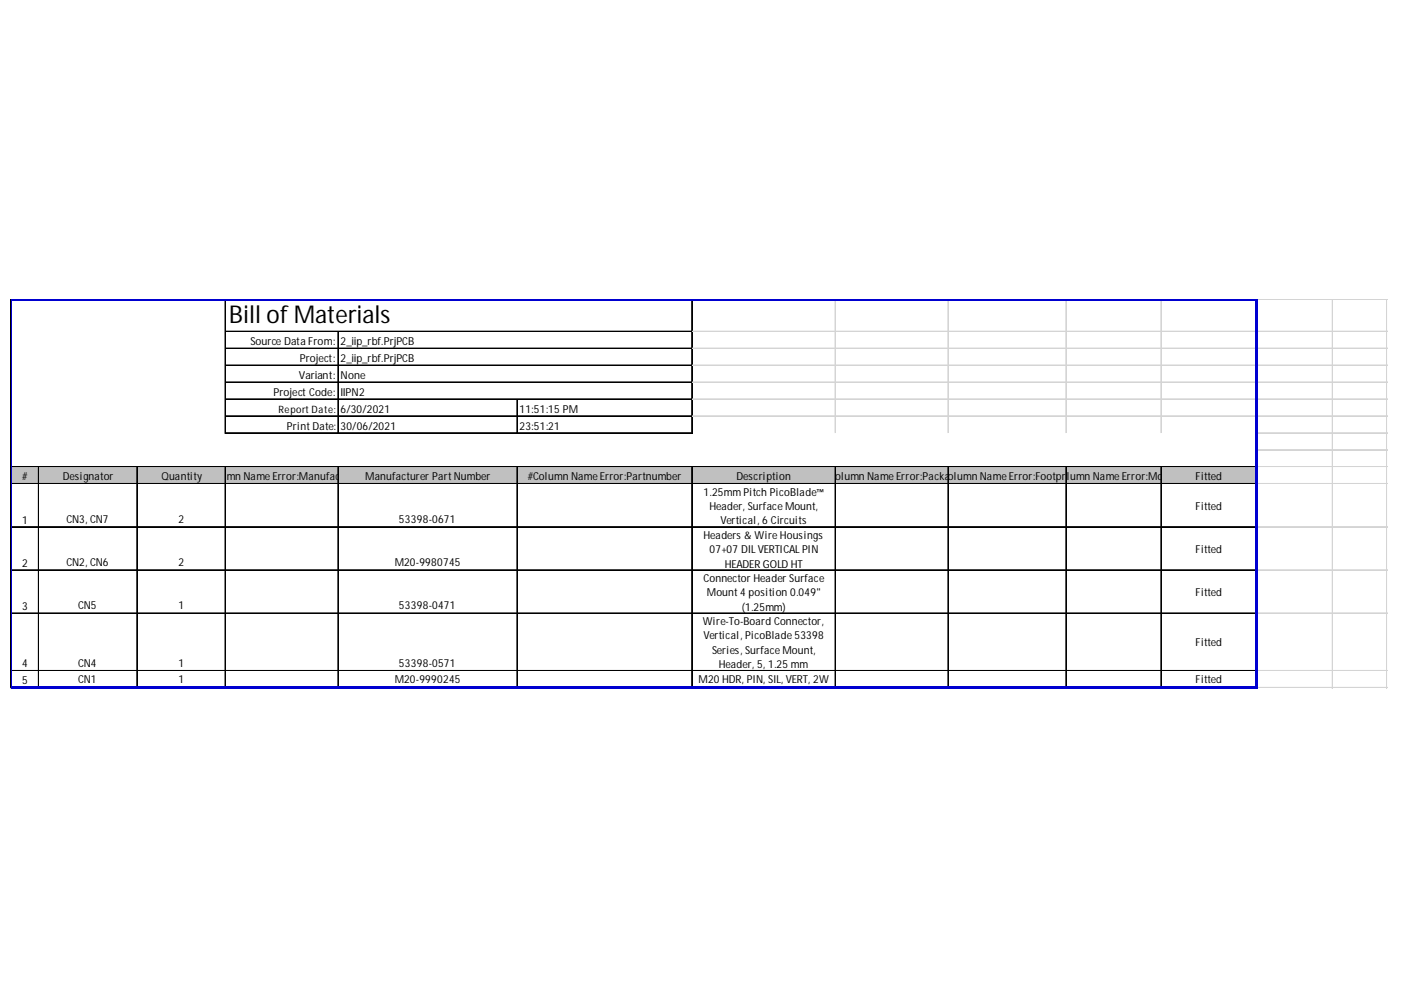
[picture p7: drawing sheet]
<svg xmlns="http://www.w3.org/2000/svg" width="297mm" height="210mm" viewBox="0 0 297 210" stroke-linecap="round" stroke-linejoin="round" font-family="sans-serif">
<defs><g id="words">
<text font-size="5.2" x="48.6" y="68.5">Bill of Materials</text>
<g font-size="2.3">
<text x="53.1" y="73.2">Source Data From:</text>
<text x="63.5" y="76.7">Project:</text>
<text x="72.2" y="73.2">2_iip_rbf.PrjPCB</text>
<text x="72.2" y="76.7">2_iip_rbf.PrjPCB</text>
<text x="58" y="83.9">Project Code:</text>
<text x="63.4" y="80.3">Variant:</text>
<text x="72.2" y="80.3">None</text>
<text x="72.2" y="83.9">IIPN2</text>
<text x="72.2" y="87.5">6/30/2021</text>
<text x="110.1" y="87.5">11:51:15 PM</text>
<text x="60.8" y="91.1">Print Date:</text>
<text x="72.2" y="91.1">30/06/2021</text>
<text x="110.1" y="91.1">23:51:21</text>
<text x="4.7" y="101.9">#</text>
<text x="13.4" y="101.9">Designator</text>
<text x="34.2" y="101.9">Quantity#Colu</text>
<text x="48.1" y="101.9">mn Name Error:Manufac</text>
<text x="72.2" y="101.9">turer Manufacturer Part Number</text>
<text x="111.9" y="101.9">#Column Name Error:Partnumber</text>
<text x="156.2" y="101.9">Description</text>
<text x="174.7" y="101.9">#Column Name Error:Pac#ka</text>
<text x="199.7" y="101.9">Coge</text>
<text x="202.2" y="101.9">lumn Name Error:Foo#tCo</text>
<text x="223.8" y="101.9">pr</text>
<text x="226" y="101.9">i</text>
<text x="226.2" y="101.9">l</text>
<text x="226.7" y="101.9">nt</text>
<text x="226.9" y="101.9">umn Name Error:Mo</text>
<text x="253.5" y="101.9">Fitted</text>
<text x="149.2" y="105.1">1.25mm Pitch PicoBlade™</text>
<text x="4.7" y="111">1</text>
<text x="14.1" y="110.8">CN3, CN7</text>
<text x="37.8" y="110.8">2</text>
<text x="84.6" y="110.8">53398-0671</text>
<text x="150.4" y="108.1">Header, Surface Mount,</text>
<text x="152.8" y="111.2">Vertical, 6 Circuits</text>
<text x="253.5" y="108.1">Fitted</text>
<text x="14.1" y="120">CN2, CN6</text>
<text x="37.8" y="120">2</text>
<text x="83.7" y="120">M20-9980745</text>
<text x="149.2" y="114.2">Headers &amp; Wire Housings</text>
<text x="150.4" y="117.3">07+07 DILVERTICAL PIN</text>
<text x="253.5" y="117.3">Fitted</text>
<text x="4.7" y="120.2">2</text>
<text x="149.2" y="123.4">Connector Header Surface</text>
<text x="153.7" y="120.3">HEADER GOLD HT</text>
<text x="4.7" y="129.3">3</text>
<text x="16.6" y="129.1">CN5</text>
<text x="37.8" y="129.1">1</text>
<text x="84.6" y="129.1">53398-0471</text>
<text x="149.9" y="126.4">Mount 4 position 0.049&quot;</text>
<text x="157.3" y="129.5">(1.25mm)</text>
<text x="253.5" y="126.4">Fitted</text>
<text x="149" y="132.5">Wire-To-Board Connector,</text>
<text x="149.2" y="135.6">Vertical, PicoBlade 53398</text>
<text x="253.5" y="137">Fitted</text>
<text x="4.7" y="141.5">4</text>
<text x="16.6" y="141.3">CN4</text>
<text x="37.8" y="141.3">1</text>
<text x="84.6" y="141.3">53398-0571</text>
<text x="151" y="138.6">Series, Surface Mount,</text>
<text x="152.4" y="141.7">Header, 5, 1.25 mm</text>
<text x="4.7" y="145.1">5</text>
<text x="16.6" y="144.9">CN1</text>
<text x="37.8" y="144.9">1</text>
<text x="83.7" y="144.9">M20-9990245</text>
<text x="148.1" y="144.9">M20 HDR, PIN, SIL, VERT, 2W</text>
<text x="253.5" y="144.9">Fitted</text>
</g>
<text font-size="2.2" x="59" y="87.5">Report Date:</text>
</g></defs>
<path d="M2.3 98.9h264.2v3.8h-264.2z" fill="#c0c0c0"/>
<path d="M2.4 63.4h45.5M2.4 63.5h45.5" fill="none" stroke="#000" stroke-width=".21"/>
<path d="M47.9 63.4h98.7M47.9 63.5h98.7M71.6 63.4v.2" fill="none" stroke="#d4d4d4" stroke-width=".21"/>
<path d="M71.6 63.4h.2v.2h-.2z" fill="#d4d4d4"/>
<path d="M47.9 70.2h98.9M47.9 70.3h98.9M47.9 73.8h98.9M47.9 73.9h98.9M47.9 77.4h98.9M47.9 77.5h98.9M47.9 81h98.9M47.9 81.1h98.9" fill="none" stroke="#000" stroke-width=".21"/>
<path d="M109.6 63.4v.2" fill="none" stroke="#d4d4d4" stroke-width=".21"/>
<path d="M109.6 63.4h.2v.2h-.2z" fill="#d4d4d4"/>
<g fill="none" stroke="#000" stroke-width=".21">
<path d="M2.2 63.4v82.5M2.3 63.4v82.5M47.7 63.6v28.3M47.8 63.6v28.3M71.6 70.4v21.5M71.7 70.4v21.5M146.6 63.4v28.5M146.7 63.4v28.5M2.4 98.9h264.1M2.4 99h264.1M8.1 99.1v46.8M8.2 99.1v46.8"/>
<path d="M29 99.1v46.8M29.1 99.1v46.8M47.7 99.1v46.8M47.8 99.1v46.8M47.9 84.6h98.9M47.9 84.7h98.9M47.9 88.2h98.9M47.9 91.7h98.9M47.9 91.8h98.9M71.6 99.1v46.8M71.7 99.1v46.8M109.6 84.7v7.2"/>
<path d="M109.6 99.1v46.8M109.7 84.7v7.2M109.7 99.1v46.8M146.6 99.1v46.8M146.7 99.1v46.8M177 99.1v46.8M177.1 99.1v46.8M201 99.1v46.8M201.1 99.1v46.8M226 99.1v46.8M226.1 99.1v46.8M246.1 99.1v46.8"/>
<path d="M246.2 99.1v46.8M266.3 99.1v46.8M266.4 99.1v46.8M2.4 102.5h264.1M2.4 102.6h264.1M2.4 111.7h264.1M2.4 120.8h264.1M2.4 120.9h264.1M2.4 130h264.1M2.4 142.2h264.1M2.4 145.7h264.1M2.4 145.8h264.1"/>
</g>
<path d="M177 63.4v28.3M177.1 63.4v28.3M201 63.4v28.3M201.1 63.4v28.3M226 63.4v28.3M226.1 63.4v28.3M246.1 63.4v28.3M246.2 63.4v28.3M266.3 63.4v28.3M266.4 63.4v28.3M2.2 145.9v.1" fill="none" stroke="#d4d4d4" stroke-width=".21"/>
<path d="M2.2 145.9l.2 .1z" fill="#d4d4d4"/>
<path d="M8.1 145.9v.1" fill="none" stroke="#d4d4d4" stroke-width=".21"/>
<path d="M8.1 145.9l.2 .1z" fill="#d4d4d4"/>
<path d="M29 145.9v.1" fill="none" stroke="#d4d4d4" stroke-width=".21"/>
<path d="M29 145.9l.2 .1z" fill="#d4d4d4"/>
<path d="M47.7 145.9v.1" fill="none" stroke="#d4d4d4" stroke-width=".21"/>
<path d="M47.7 145.9l.2 .1z" fill="#d4d4d4"/>
<path d="M71.6 145.9v.1" fill="none" stroke="#d4d4d4" stroke-width=".21"/>
<path d="M71.6 145.9l.2 .1z" fill="#d4d4d4"/>
<path d="M109.6 145.9v.1" fill="none" stroke="#d4d4d4" stroke-width=".21"/>
<path d="M109.6 145.9l.2 .1z" fill="#d4d4d4"/>
<path d="M146.6 145.9v.1" fill="none" stroke="#d4d4d4" stroke-width=".21"/>
<path d="M146.6 145.9l.2 .1z" fill="#d4d4d4"/>
<path d="M177 145.9v.1" fill="none" stroke="#d4d4d4" stroke-width=".21"/>
<path d="M177 145.9l.2 .1z" fill="#d4d4d4"/>
<path d="M201 145.9v.1" fill="none" stroke="#d4d4d4" stroke-width=".21"/>
<path d="M201 145.9l.2 .1z" fill="#d4d4d4"/>
<path d="M226 145.9v.1" fill="none" stroke="#d4d4d4" stroke-width=".21"/>
<path d="M226 145.9l.2 .1z" fill="#d4d4d4"/>
<path d="M246.1 145.9v.1" fill="none" stroke="#d4d4d4" stroke-width=".21"/>
<path d="M246.1 145.9l.2 .1z" fill="#d4d4d4"/>
<path d="M266.3 145.9v.1" fill="none" stroke="#d4d4d4" stroke-width=".21"/>
<path d="M266.3 145.9l.2 .1z" fill="#d4d4d4"/>
<g fill="none" stroke="#d4d4d4" stroke-width=".21">
<path d="M146.8 63.4h147.4M146.8 63.5h147.4M146.8 70.2h147.4M146.8 70.3h147.4M146.8 73.8h147.4M146.8 73.9h147.4M146.8 77.4h147.4M146.8 77.5h147.4M282.5 63.4v82.6M282.6 63.4v82.6M294 63.4v82.6M294.1 63.4v82.6"/>
<path d="M146.8 81h147.4M146.8 81.1h147.4M146.8 84.6h147.4M146.8 84.7h147.4M146.8 88.2h147.4M266.5 91.7h27.7M266.5 91.8h27.7M266.5 95.3h27.7M266.5 95.4h27.7M266.5 98.9h27.7M266.5 99h27.7M266.5 102.5h27.7"/>
<path d="M266.5 102.6h27.7M266.5 111.7h27.7M266.5 120.8h27.7M266.5 120.9h27.7M266.5 130h27.7M266.5 142.2h27.7M266.5 145.7h27.7M266.5 145.8h27.7"/>
</g>
<path d="M2.3 63.6h264.3M2.4 63.5v82.5" fill="none" stroke="#0000d0" stroke-width=".23"/>
<path d="M2.3 145.8h264.3" fill="none" stroke="#0000d0" stroke-width=".41"/>
<path d="M266.1 63.5h.5v82.5h-.5z" fill="#0000d0"/>
<use href="#words"/>
</svg>
